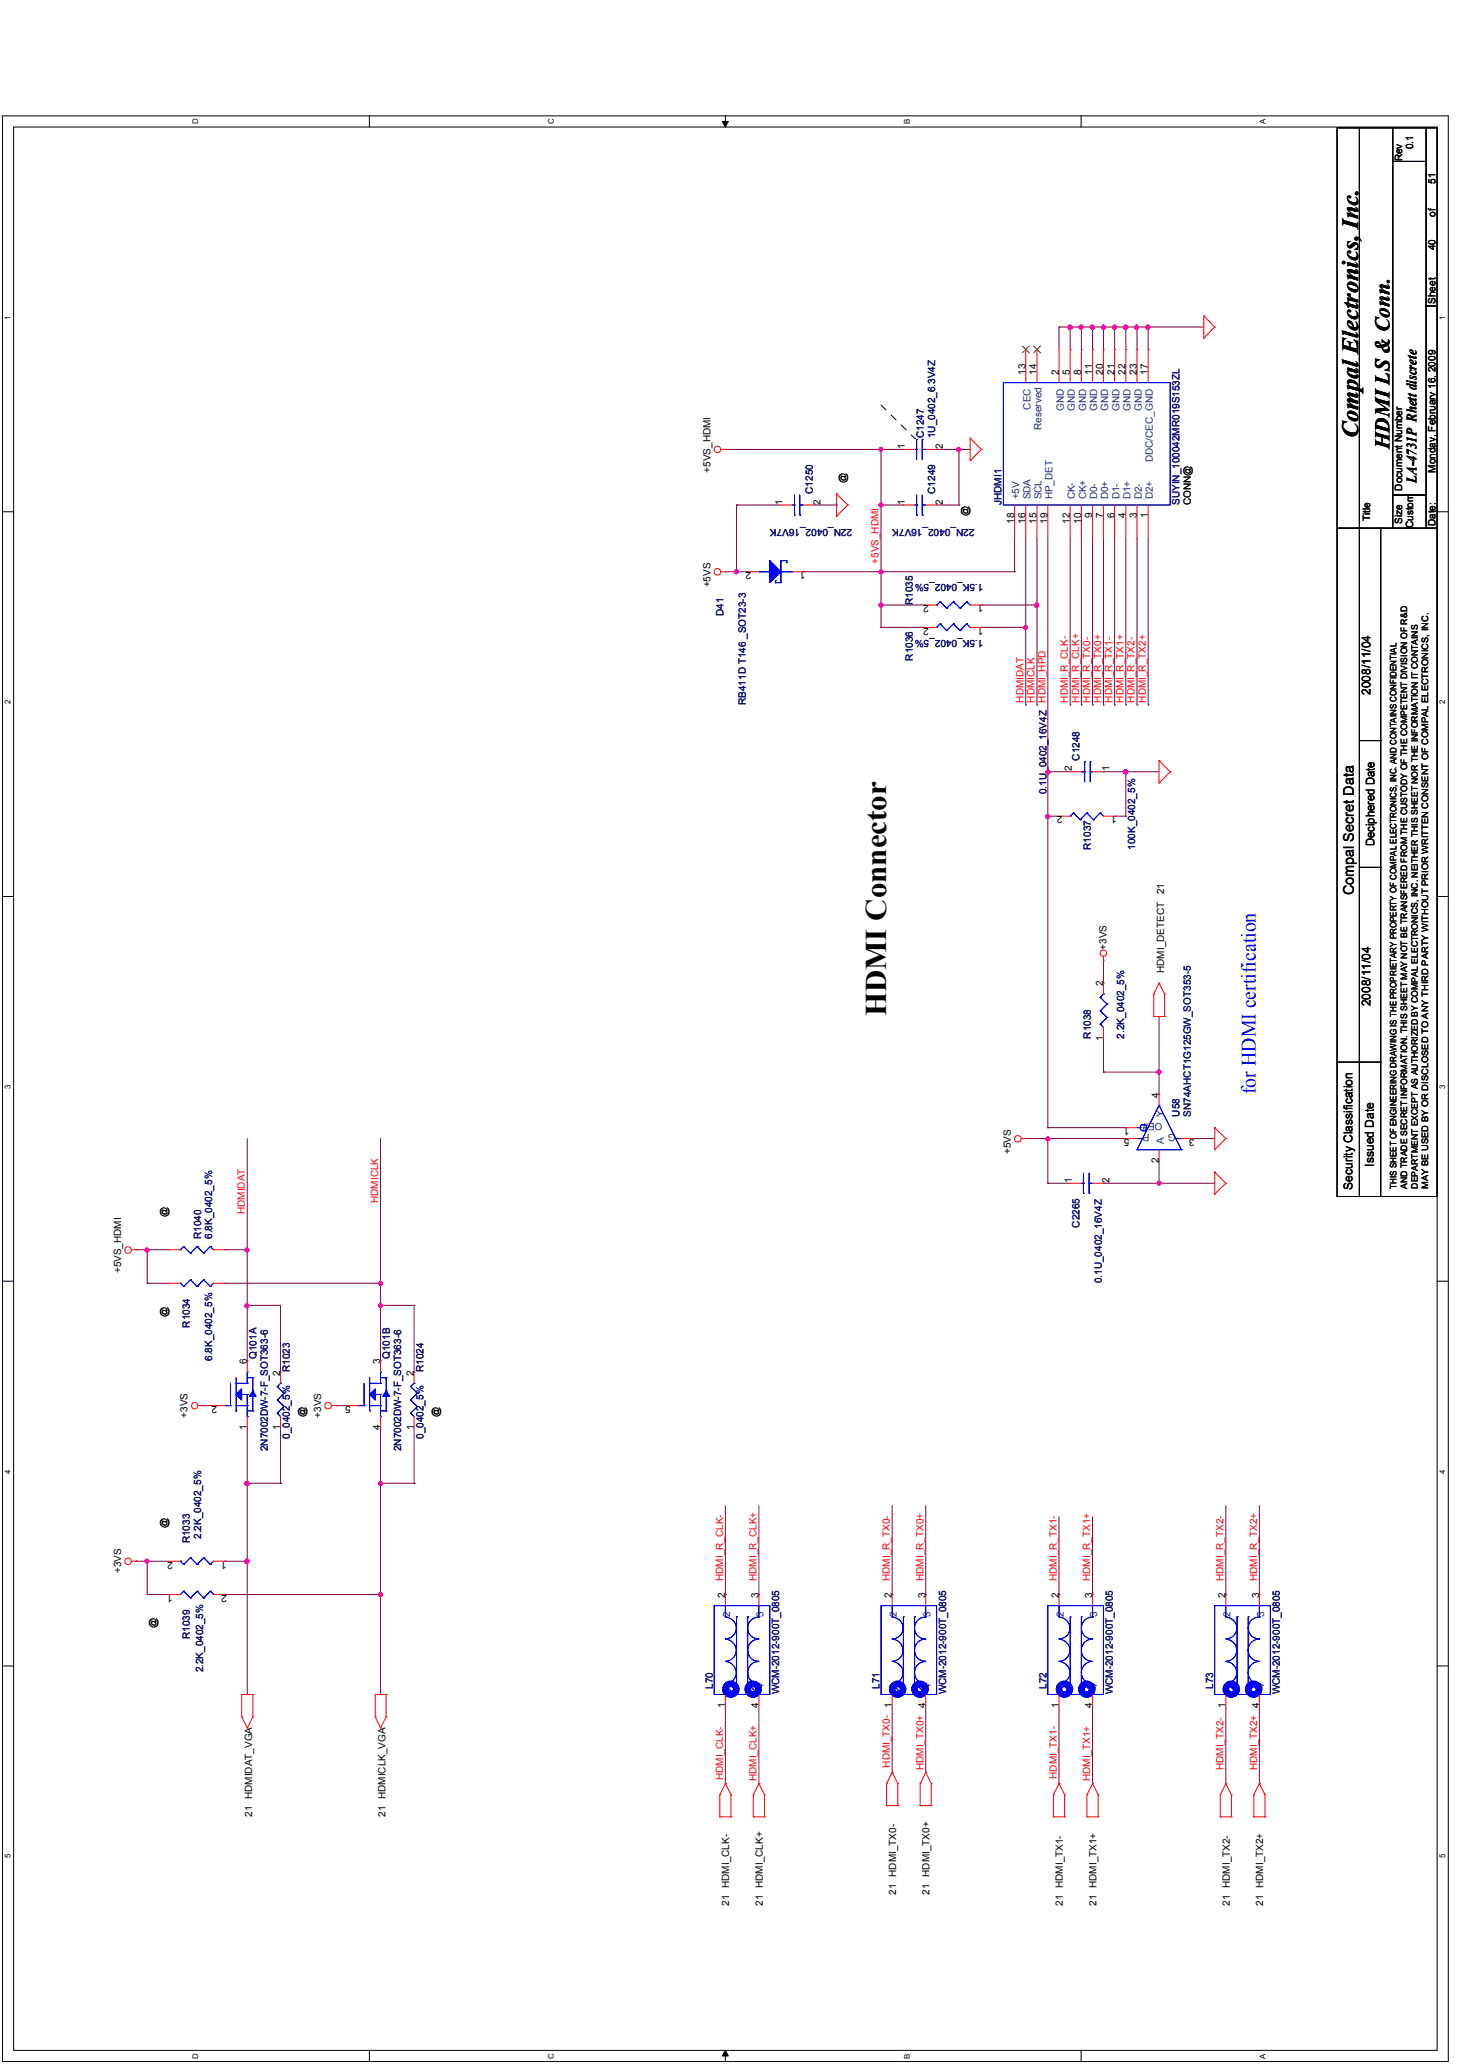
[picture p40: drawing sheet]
<svg xmlns="http://www.w3.org/2000/svg" width="210mm" height="297mm" viewBox="0 0 210 297" stroke-linecap="round" stroke-linejoin="round" font-family="sans-serif">
<defs><g id="words">
<text font-size="4.3" x="127.5" y="146.3" transform="rotate(-90 127.5 146.3)">HDMI Connector</text>
<text font-size="3.3" x="195.4" y="63.1" transform="rotate(-90 195.4 63.1)">Compal Electronics, Inc.</text>
<text font-size="3" x="199.9" y="64.7" transform="rotate(-90 199.9 64.7)">HDMI LS &amp; Conn.</text>
<text font-size="3" fill="#00f" x="180.7" y="157.5" transform="rotate(-90 180.7 157.5)">for HDMI certification</text>
<g font-size="2.1">
<text x="203.8" y="69.5" transform="rotate(-90 203.8 69.5)">LA-4731P Rhett discrete</text>
<text x="194.8" y="128.8" transform="rotate(-90 194.8 128.8)">Compal Secret Data</text>
</g>
<g font-size="1.7">
<text x="197.2" y="100" transform="rotate(-90 197.2 100)">2008/11/04</text>
<text x="197.7" y="121.8" transform="rotate(-90 197.7 121.8)">Deciphered Date</text>
<text x="197.2" y="144.8" transform="rotate(-90 197.2 144.8)">2008/11/04</text>
<text x="197.7" y="167.9" transform="rotate(-90 197.7 167.9)">Issued Date</text>
<text x="194.6" y="171.2" transform="rotate(-90 194.6 171.2)">Security Classification</text>
</g>
<g font-size="1.4">
<text x="201.7" y="23.2" transform="rotate(-90 201.7 23.2)">Rev</text>
<text x="203.3" y="21.5" transform="rotate(-90 203.3 21.5)">0.1</text>
<text x="206.5" y="26.4" transform="rotate(-90 206.5 26.4)">51</text>
<text x="206.5" y="31.2" transform="rotate(-90 206.5 31.2)">of</text>
<text x="206.5" y="36" transform="rotate(-90 206.5 36)">40</text>
<text x="206.5" y="43.7" transform="rotate(-90 206.5 43.7)">Sheet</text>
<text x="147.5" y="54" transform="rotate(-90 147.5 54)">13</text>
<text x="149.1" y="54" transform="rotate(-90 149.1 54)">14</text>
<text x="152.3" y="54" transform="rotate(-90 152.3 54)">2</text>
<text x="153.9" y="54" transform="rotate(-90 153.9 54)">5</text>
<text x="155.5" y="54" transform="rotate(-90 155.5 54)">8</text>
<text x="157.1" y="54" transform="rotate(-90 157.1 54)">11</text>
<text x="158.7" y="54" transform="rotate(-90 158.7 54)">20</text>
<text x="160.3" y="54" transform="rotate(-90 160.3 54)">21</text>
<text x="161.9" y="54" transform="rotate(-90 161.9 54)">22</text>
<text x="163.5" y="54" transform="rotate(-90 163.5 54)">23</text>
<text x="165.1" y="54" transform="rotate(-90 165.1 54)">17</text>
<text x="130.2" y="64.6" transform="rotate(-90 130.2 64.6)">1</text>
<text x="135.6" y="64.6" transform="rotate(-90 135.6 64.6)">2</text>
<text x="102.2" y="68" transform="rotate(-90 102.2 68)">+5VS_HDMI</text>
<text x="121.7" y="69.5" transform="rotate(-90 121.7 69.5)">@</text>
<text x="201.7" y="70.6" transform="rotate(-90 201.7 70.6)">Document Number</text>
<text x="206.5" y="68" transform="rotate(-90 206.5 68)">Monday, February 16, 2009</text>
<text x="112.6" y="72.6" transform="rotate(-90 112.6 72.6)">1</text>
<text x="118" y="72.6" transform="rotate(-90 118 72.6)">2</text>
<text x="130.2" y="72.6" transform="rotate(-90 130.2 72.6)">1</text>
<text x="135.6" y="72.6" transform="rotate(-90 135.6 72.6)">2</text>
<text x="139.3" y="74.3" transform="rotate(-90 139.3 74.3)">@</text>
<text x="145.9" y="75.4" transform="rotate(-90 145.9 75.4)">18</text>
<text x="147.5" y="75.4" transform="rotate(-90 147.5 75.4)">16</text>
<text x="149.1" y="75.4" transform="rotate(-90 149.1 75.4)">15</text>
<text x="150.7" y="75.4" transform="rotate(-90 150.7 75.4)">19</text>
<text x="153.9" y="75.4" transform="rotate(-90 153.9 75.4)">12</text>
<text x="155.5" y="75.4" transform="rotate(-90 155.5 75.4)">10</text>
<text x="157.1" y="74.6" transform="rotate(-90 157.1 74.6)">9</text>
<text x="158.7" y="74.6" transform="rotate(-90 158.7 74.6)">7</text>
<text x="160.3" y="74.6" transform="rotate(-90 160.3 74.6)">6</text>
<text x="161.9" y="74.6" transform="rotate(-90 161.9 74.6)">4</text>
<text x="163.5" y="74.6" transform="rotate(-90 163.5 74.6)">3</text>
<text x="165.1" y="74.6" transform="rotate(-90 165.1 74.6)">1</text>
<text x="171.3" y="72.7" transform="rotate(-90 171.3 72.7)">CONN@</text>
<text x="197.1" y="75" transform="rotate(-90 197.1 75)">Title</text>
<text x="201.7" y="75.4" transform="rotate(-90 201.7 75.4)">Size</text>
<text x="203.3" y="76" transform="rotate(-90 203.3 76)">Custom</text>
<text x="206.5" y="75.7" transform="rotate(-90 206.5 75.7)">Date:</text>
<text x="108.1" y="82.3" transform="rotate(-180 108.1 82.3)">2</text>
<text x="115.9" y="82.3" transform="rotate(-180 115.9 82.3)">1</text>
<text x="102.2" y="84.5" transform="rotate(-90 102.2 84.5)">+5VS</text>
<text x="133.6" y="87.1" transform="rotate(-180 133.6 87.1)">2</text>
<text x="141.5" y="87.1" transform="rotate(-180 141.5 87.1)">1</text>
<text x="133.6" y="90.3" transform="rotate(-180 133.6 90.3)">2</text>
<text x="141.5" y="90.3" transform="rotate(-180 141.5 90.3)">1</text>
<text x="154.2" y="111" transform="rotate(-90 154.2 111)">2</text>
<text x="159.6" y="111" transform="rotate(-90 159.6 111)">1</text>
<text x="152.9" y="117.5" transform="rotate(-180 152.9 117.5)">2</text>
<text x="160.7" y="117.5" transform="rotate(-180 160.7 117.5)">1</text>
<text x="167.5" y="128.7" transform="rotate(-90 167.5 128.7)">21</text>
<text x="159.2" y="136.7" transform="rotate(-90 159.2 136.7)">+3VS</text>
<text x="158.7" y="142" transform="rotate(-90 158.7 142)">2</text>
<text x="167.5" y="140" transform="rotate(-90 167.5 140)">HDMI_DETECT</text>
<text x="158.7" y="149.8" transform="rotate(-90 158.7 149.8)">1</text>
<text x="166.7" y="158" transform="rotate(-90 166.7 158)">4</text>
<text x="145.4" y="166.1" transform="rotate(-90 145.4 166.1)">+5VS</text>
<text x="162.5" y="162.3" transform="rotate(-180 162.5 162.3)">1</text>
<text x="162.5" y="163.9" transform="rotate(-180 162.5 163.9)">5</text>
<text x="166.7" y="167.4" transform="rotate(-90 166.7 167.4)">2</text>
<text x="171.9" y="163.9" transform="rotate(-180 171.9 163.9)">3</text>
<text x="154.2" y="170.2" transform="rotate(-90 154.2 170.2)">1</text>
<text x="159.6" y="170.2" transform="rotate(-90 159.6 170.2)">2</text>
<text x="24.1" y="175.1" transform="rotate(-90 24.1 175.1)">@</text>
<text x="17.4" y="183.2" transform="rotate(-90 17.4 183.2)">+5VS_HDMI</text>
<text x="24.1" y="189.5" transform="rotate(-90 24.1 189.5)">@</text>
<text x="35.5" y="196.4" transform="rotate(-90 35.5 196.4)">6</text>
<text x="40.3" y="198" transform="rotate(-90 40.3 198)">2</text>
<text x="54.7" y="196.4" transform="rotate(-90 54.7 196.4)">3</text>
<text x="59.5" y="198" transform="rotate(-90 59.5 198)">2</text>
<text x="31.3" y="202.3" transform="rotate(-180 31.3 202.3)">2</text>
<text x="44" y="203.9" transform="rotate(-90 44 203.9)">@</text>
<text x="50.5" y="202.3" transform="rotate(-180 50.5 202.3)">5</text>
<text x="63.2" y="203.9" transform="rotate(-90 63.2 203.9)">@</text>
<text x="27" y="204" transform="rotate(-90 27 204)">+3VS</text>
<text x="35.5" y="205.8" transform="rotate(-90 35.5 205.8)">1</text>
<text x="40.3" y="205.8" transform="rotate(-90 40.3 205.8)">1</text>
<text x="46.2" y="204" transform="rotate(-90 46.2 204)">+3VS</text>
<text x="54.7" y="205.8" transform="rotate(-90 54.7 205.8)">4</text>
<text x="59.5" y="205.8" transform="rotate(-90 59.5 205.8)">1</text>
<text x="24.1" y="219.9" transform="rotate(-90 24.1 219.9)">@</text>
<text x="17.4" y="226.4" transform="rotate(-90 17.4 226.4)">+3VS</text>
<text x="24.9" y="224.7" transform="rotate(-180 24.9 224.7)">2</text>
<text x="32.7" y="224.7" transform="rotate(-180 32.7 224.7)">1</text>
<text x="24.9" y="229.5" transform="rotate(-180 24.9 229.5)">1</text>
<text x="32.7" y="229.5" transform="rotate(-180 32.7 229.5)">2</text>
<text x="104.3" y="230" transform="rotate(-90 104.3 230)">2</text>
<text x="109.1" y="230" transform="rotate(-90 109.1 230)">3</text>
<text x="128.3" y="230" transform="rotate(-90 128.3 230)">2</text>
<text x="133.1" y="230" transform="rotate(-90 133.1 230)">3</text>
<text x="152.3" y="230" transform="rotate(-90 152.3 230)">2</text>
<text x="157.1" y="230" transform="rotate(-90 157.1 230)">3</text>
<text x="176.3" y="230" transform="rotate(-90 176.3 230)">2</text>
<text x="181.1" y="230" transform="rotate(-90 181.1 230)">3</text>
<text x="22.5" y="234.3" transform="rotate(-90 22.5 234.3)">@</text>
<text x="104.3" y="245.8" transform="rotate(-90 104.3 245.8)">1</text>
<text x="109.1" y="245.8" transform="rotate(-90 109.1 245.8)">4</text>
<text x="128.3" y="245.8" transform="rotate(-90 128.3 245.8)">1</text>
<text x="133.1" y="245.8" transform="rotate(-90 133.1 245.8)">4</text>
<text x="152.3" y="245.8" transform="rotate(-90 152.3 245.8)">1</text>
<text x="157.1" y="245.8" transform="rotate(-90 157.1 245.8)">4</text>
<text x="176.3" y="245.8" transform="rotate(-90 176.3 245.8)">1</text>
<text x="181.1" y="245.8" transform="rotate(-90 181.1 245.8)">4</text>
<text x="36.3" y="261.5" transform="rotate(-90 36.3 261.5)">21 HDMIDAT_VGA</text>
<text x="55.5" y="261.5" transform="rotate(-90 55.5 261.5)">21 HDMICLK_VGA</text>
<text x="104.9" y="274.3" transform="rotate(-90 104.9 274.3)">21 HDMI_CLK-</text>
<text x="109.7" y="274.3" transform="rotate(-90 109.7 274.3)">21 HDMI_CLK+</text>
<text x="128.9" y="272.7" transform="rotate(-90 128.9 272.7)">21 HDMI_TX0-</text>
<text x="133.7" y="272.7" transform="rotate(-90 133.7 272.7)">21 HDMI_TX0+</text>
<text x="152.9" y="274.3" transform="rotate(-90 152.9 274.3)">21 HDMI_TX1-</text>
<text x="157.7" y="274.3" transform="rotate(-90 157.7 274.3)">21 HDMI_TX1+</text>
<text x="176.9" y="274.3" transform="rotate(-90 176.9 274.3)">21 HDMI_TX2-</text>
<text x="181.7" y="274.3" transform="rotate(-90 181.7 274.3)">21 HDMI_TX2+</text>
</g>
<g font-size="1.4" fill="#004080">
<text x="148.3" y="59" transform="rotate(-90 148.3 59)">CEC</text>
<text x="153" y="59.1" transform="rotate(-90 153 59.1)">GND</text>
<text x="154.6" y="59.1" transform="rotate(-90 154.6 59.1)">GND</text>
<text x="156.3" y="59.1" transform="rotate(-90 156.3 59.1)">GND</text>
<text x="157.9" y="59.1" transform="rotate(-90 157.9 59.1)">GND</text>
<text x="159.4" y="59.1" transform="rotate(-90 159.4 59.1)">GND</text>
<text x="161" y="59.1" transform="rotate(-90 161 59.1)">GND</text>
<text x="162.6" y="59.1" transform="rotate(-90 162.6 59.1)">GND</text>
<text x="164.3" y="59.1" transform="rotate(-90 164.3 59.1)">GND</text>
<text x="149.9" y="61.9" transform="rotate(-90 149.9 61.9)">Reserved</text>
<text x="146.6" y="71.9" transform="rotate(-90 146.6 71.9)">+5V</text>
<text x="148.3" y="71.9" transform="rotate(-90 148.3 71.9)">SDA</text>
<text x="149.9" y="71.9" transform="rotate(-90 149.9 71.9)">SCL</text>
<text x="151.4" y="71.9" transform="rotate(-90 151.4 71.9)">HP_DET</text>
<text x="154.6" y="71.9" transform="rotate(-90 154.6 71.9)">CK-</text>
<text x="156.3" y="71.9" transform="rotate(-90 156.3 71.9)">CK+</text>
<text x="157.9" y="71.9" transform="rotate(-90 157.9 71.9)">D0-</text>
<text x="159.4" y="71.9" transform="rotate(-90 159.4 71.9)">D0+</text>
<text x="161" y="71.9" transform="rotate(-90 161 71.9)">D1-</text>
<text x="162.6" y="71.9" transform="rotate(-90 162.6 71.9)">D1+</text>
<text x="164.3" y="71.9" transform="rotate(-90 164.3 71.9)">D2-</text>
<text x="165.9" y="71.9" transform="rotate(-90 165.9 71.9)">D2+</text>
<text x="165.9" y="66.5" transform="rotate(-90 165.9 66.5)">DDC/CEC_GND</text>
<text x="167.3" y="161.6" transform="rotate(-180 167.3 161.6)">OE#</text>
<text x="167.4" y="160.8" transform="rotate(-90 167.4 160.8)">Y</text>
<text x="165.4" y="163.2" transform="rotate(-180 165.4 163.2)">P</text>
<text x="167.4" y="164.7" transform="rotate(-90 167.4 164.7)">A</text>
<text x="169.2" y="163.2" transform="rotate(-180 169.2 163.2)">G</text>
<text x="105" y="232.7" transform="rotate(-90 105 232.7)">2</text>
<text x="109.9" y="232.7" transform="rotate(-90 109.9 232.7)">3</text>
<text x="129" y="232.7" transform="rotate(-90 129 232.7)">2</text>
<text x="133.9" y="232.7" transform="rotate(-90 133.9 232.7)">3</text>
<text x="153" y="232.7" transform="rotate(-90 153 232.7)">2</text>
<text x="157.9" y="232.7" transform="rotate(-90 157.9 232.7)">3</text>
<text x="177" y="232.7" transform="rotate(-90 177 232.7)">2</text>
<text x="181.9" y="232.7" transform="rotate(-90 181.9 232.7)">3</text>
<text x="105" y="243.1" transform="rotate(-90 105 243.1)">1</text>
<text x="109.9" y="243.1" transform="rotate(-90 109.9 243.1)">4</text>
<text x="129" y="243.1" transform="rotate(-90 129 243.1)">1</text>
<text x="133.9" y="243.1" transform="rotate(-90 133.9 243.1)">4</text>
<text x="153" y="243.1" transform="rotate(-90 153 243.1)">1</text>
<text x="157.9" y="243.1" transform="rotate(-90 157.9 243.1)">4</text>
<text x="177" y="243.1" transform="rotate(-90 177 243.1)">1</text>
<text x="181.9" y="243.1" transform="rotate(-90 181.9 243.1)">4</text>
</g>
<g font-size="1.4" fill="#000080">
<text x="132.9" y="63.1" transform="rotate(-90 132.9 63.1)">C1247</text>
<text x="134.5" y="63.1" transform="rotate(-90 134.5 63.1)">1U_0402_6.3V4Z</text>
<text x="116.9" y="71.1" transform="rotate(-90 116.9 71.1)">C1250</text>
<text x="134.5" y="71.1" transform="rotate(-90 134.5 71.1)">C1249</text>
<text x="122.6" y="76.1" transform="rotate(-180 122.6 76.1)">22N_0402_16V7K</text>
<text x="140.2" y="76.1" transform="rotate(-180 140.2 76.1)">22N_0402_16V7K</text>
<text x="144.1" y="72.7" transform="rotate(-90 144.1 72.7)">JHDMI1</text>
<text x="169.7" y="72.7" transform="rotate(-90 169.7 72.7)">SUYIN_100042MR019S153ZL</text>
<text x="104.1" y="88.7" transform="rotate(-90 104.1 88.7)">D41</text>
<text x="131.3" y="87.1" transform="rotate(-90 131.3 87.1)">R1035</text>
<text x="141.5" y="84.1" transform="rotate(-180 141.5 84.1)">1.5K_0402_5%</text>
<text x="131.3" y="95.1" transform="rotate(-90 131.3 95.1)">R1036</text>
<text x="141.5" y="92.1" transform="rotate(-180 141.5 92.1)">1.5K_0402_5%</text>
<text x="107.3" y="101.5" transform="rotate(-90 107.3 101.5)">RB411D T146 _SOT23-3</text>
<text x="155.3" y="109.5" transform="rotate(-90 155.3 109.5)">C1248</text>
<text x="150.5" y="114.3" transform="rotate(-90 150.5 114.3)">0.1U_0402_16V4Z</text>
<text x="156.9" y="122.3" transform="rotate(-90 156.9 122.3)">R1037</text>
<text x="163.3" y="122.3" transform="rotate(-90 163.3 122.3)">100K_0402_5%</text>
<text x="156.9" y="149.5" transform="rotate(-90 156.9 149.5)">R1038</text>
<text x="161.7" y="149.5" transform="rotate(-90 161.7 149.5)">2.2K_0402_5%</text>
<text x="169.7" y="160.7" transform="rotate(-90 169.7 160.7)">U58</text>
<text x="171.3" y="160.7" transform="rotate(-90 171.3 160.7)">SN74AHCT1G125GW_SOT353-5</text>
<text x="28.9" y="178.3" transform="rotate(-90 28.9 178.3)">R1040</text>
<text x="30.5" y="178.3" transform="rotate(-90 30.5 178.3)">6.8K_0402_5%</text>
<text x="155.3" y="176.7" transform="rotate(-90 155.3 176.7)">C2265</text>
<text x="158.5" y="184.7" transform="rotate(-90 158.5 184.7)">0.1U_0402_16V4Z</text>
<text x="27.3" y="191.1" transform="rotate(-90 27.3 191.1)">R1034</text>
<text x="30.5" y="195.9" transform="rotate(-90 30.5 195.9)">6.8K_0402_5%</text>
<text x="36.9" y="195.6" transform="rotate(-90 36.9 195.6)">Q101A</text>
<text x="41.7" y="197.5" transform="rotate(-90 41.7 197.5)">R1023</text>
<text x="56.1" y="195.6" transform="rotate(-90 56.1 195.6)">Q101B</text>
<text x="60.9" y="197.5" transform="rotate(-90 60.9 197.5)">R1024</text>
<text x="38.5" y="208.9" transform="rotate(-90 38.5 208.9)">2N7002DW-7-F_SOT363-6</text>
<text x="41.7" y="207.1" transform="rotate(-90 41.7 207.1)">0_0402_5%</text>
<text x="57.7" y="208.9" transform="rotate(-90 57.7 208.9)">2N7002DW-7-F_SOT363-6</text>
<text x="60.9" y="207.1" transform="rotate(-90 60.9 207.1)">0_0402_5%</text>
<text x="28.9" y="221.5" transform="rotate(-90 28.9 221.5)">2.2K_0402_5%</text>
<text x="27.3" y="222.1" transform="rotate(-90 27.3 222.1)">R1033</text>
<text x="27.3" y="235.9" transform="rotate(-90 27.3 235.9)">R1039</text>
<text x="29.2" y="240.7" transform="rotate(-90 29.2 240.7)">2.2K_0402_5%</text>
<text x="102.5" y="243.1" transform="rotate(-90 102.5 243.1)">L70</text>
<text x="112.1" y="243.9" transform="rotate(-90 112.1 243.9)">WCM-2012-900T_0805</text>
<text x="126.5" y="243.1" transform="rotate(-90 126.5 243.1)">L71</text>
<text x="136.1" y="243.9" transform="rotate(-90 136.1 243.9)">WCM-2012-900T_0805</text>
<text x="150.5" y="243.1" transform="rotate(-90 150.5 243.1)">L72</text>
<text x="160.1" y="243.9" transform="rotate(-90 160.1 243.9)">WCM-2012-900T_0805</text>
<text x="174.5" y="243.1" transform="rotate(-90 174.5 243.1)">L73</text>
<text x="184.1" y="243.9" transform="rotate(-90 184.1 243.9)">WCM-2012-900T_0805</text>
</g>
<g font-size="1.4" fill="#f00">
<text x="126.4" y="81.1" transform="rotate(-90 126.4 81.1)">+5VS_HDMI</text>
<text x="147.2" y="101.1" transform="rotate(-90 147.2 101.1)">HDMIDAT</text>
<text x="148.8" y="101.1" transform="rotate(-90 148.8 101.1)">HDMICLK</text>
<text x="150.4" y="101.1" transform="rotate(-90 150.4 101.1)">HDMI_HPD</text>
<text x="153.6" y="101.1" transform="rotate(-90 153.6 101.1)">HDMI_R_CLK-</text>
<text x="155.2" y="101.1" transform="rotate(-90 155.2 101.1)">HDMI_R_CLK+</text>
<text x="156.8" y="101.1" transform="rotate(-90 156.8 101.1)">HDMI_R_TX0-</text>
<text x="158.4" y="101.1" transform="rotate(-90 158.4 101.1)">HDMI_R_TX0+</text>
<text x="160" y="101.1" transform="rotate(-90 160 101.1)">HDMI_R_TX1-</text>
<text x="161.6" y="101.1" transform="rotate(-90 161.6 101.1)">HDMI_R_TX1+</text>
<text x="163.2" y="101.1" transform="rotate(-90 163.2 101.1)">HDMI_R_TX2-</text>
<text x="164.8" y="101.1" transform="rotate(-90 164.8 101.1)">HDMI_R_TX2+</text>
<text x="54.4" y="173.1" transform="rotate(-90 54.4 173.1)">HDMICLK</text>
<text x="35.2" y="174.7" transform="rotate(-90 35.2 174.7)">HDMIDAT</text>
<text x="104" y="227.5" transform="rotate(-90 104 227.5)">HDMI_R_CLK-</text>
<text x="108.8" y="227.5" transform="rotate(-90 108.8 227.5)">HDMI_R_CLK+</text>
<text x="128" y="227.5" transform="rotate(-90 128 227.5)">HDMI_R_TX0-</text>
<text x="132.8" y="227.5" transform="rotate(-90 132.8 227.5)">HDMI_R_TX0+</text>
<text x="152" y="227.5" transform="rotate(-90 152 227.5)">HDMI_R_TX1-</text>
<text x="156.8" y="227.5" transform="rotate(-90 156.8 227.5)">HDMI_R_TX1+</text>
<text x="176" y="227.5" transform="rotate(-90 176 227.5)">HDMI_R_TX2-</text>
<text x="180.8" y="227.5" transform="rotate(-90 180.8 227.5)">HDMI_R_TX2+</text>
<text x="104" y="256.2" transform="rotate(-90 104 256.2)">HDMI_CLK-</text>
<text x="108.8" y="256.3" transform="rotate(-90 108.8 256.3)">HDMI_CLK+</text>
<text x="128" y="254.4" transform="rotate(-90 128 254.4)">HDMI_TX0-</text>
<text x="132.8" y="254.7" transform="rotate(-90 132.8 254.7)">HDMI_TX0+</text>
<text x="152" y="256" transform="rotate(-90 152 256)">HDMI_TX1-</text>
<text x="156.8" y="256.3" transform="rotate(-90 156.8 256.3)">HDMI_TX1+</text>
<text x="176" y="254.7" transform="rotate(-90 176 254.7)">HDMI_TX2-</text>
<text x="180.8" y="254.7" transform="rotate(-90 180.8 254.7)">HDMI_TX2+</text>
</g>
<g font-size="1.3">
<text x="200.9" y="171.1" transform="rotate(-90 200.9 171.1)">THIS SHEET OF ENGINEERING DRAWING IS THE PROPRIETARY PROPERTY OF COMPAL ELECTRONICS, INC. AND CONTAINS CONFIDENTIAL</text>
<text x="202.4" y="171.1" transform="rotate(-90 202.4 171.1)">AND TRADE SECRET INFORMATION. THIS SHEET MAY NOT BE TRANSFERED FROM THE CUSTODY OF THE COMPETENT DIVISION OF R&amp;D</text>
<text x="204" y="171.1" transform="rotate(-90 204 171.1)">DEPARTMENT EXCEPT AS AUTHORIZED BY COMPAL ELECTRONICS, INC. NEITHER THIS SHEET NOR THE INFORMATION IT CONTAINS</text>
<text x="205.5" y="171.1" transform="rotate(-90 205.5 171.1)">MAY BE USED BY OR DISCLOSED TO ANY THIRD PARTY WITHOUT PRIOR WRITTEN CONSENT OF COMPAL ELECTRONICS, INC.</text>
</g>
<g font-size="1.1">
<text x="28.5" y="17.9" transform="rotate(-90 28.5 17.9)">D</text>
<text x="79.7" y="17.9" transform="rotate(-90 79.7 17.9)">C</text>
<text x="130.9" y="17.9" transform="rotate(-90 130.9 17.9)">B</text>
<text x="182.1" y="17.9" transform="rotate(-90 182.1 17.9)">A</text>
<text x="1.5" y="46" transform="rotate(-90 1.5 46)">1</text>
<text x="207.9" y="46" transform="rotate(-90 207.9 46)">1</text>
<text x="1.5" y="101.4" transform="rotate(-90 1.5 101.4)">2</text>
<text x="207.9" y="101.4" transform="rotate(-90 207.9 101.4)">2</text>
<text x="1.5" y="156.7" transform="rotate(-90 1.5 156.7)">3</text>
<text x="207.9" y="156.7" transform="rotate(-90 207.9 156.7)">3</text>
<text x="1.5" y="212.1" transform="rotate(-90 1.5 212.1)">4</text>
<text x="207.9" y="212.1" transform="rotate(-90 207.9 212.1)">4</text>
<text x="1.5" y="267.4" transform="rotate(-90 1.5 267.4)">5</text>
<text x="207.9" y="267.4" transform="rotate(-90 207.9 267.4)">5</text>
<text x="28.5" y="296.3" transform="rotate(-90 28.5 296.3)">D</text>
<text x="79.7" y="296.3" transform="rotate(-90 79.7 296.3)">C</text>
<text x="130.9" y="296.3" transform="rotate(-90 130.9 296.3)">B</text>
<text x="182.1" y="296.3" transform="rotate(-90 182.1 296.3)">A</text>
</g>
</g></defs>
<path d="M.4 16.7h208v280h-208zM2 18.3h204.8v276.8h-204.8z" fill="none" stroke="#000" stroke-width=".14"/>
<g fill="#fff">
<path d="M.5 266.8h1.2v.6h-1.2z"/>
<path d="M206.9 266.8h1.2v.6h-1.2z"/>
</g>
<path d="M.4 239.8h1.6M206.8 239.8h1.6" fill="none" stroke="#000" stroke-width=".14"/>
<g fill="#fff">
<path d="M.5 211.5h1.2v.6h-1.2z"/>
<path d="M206.9 211.5h1.2v.6h-1.2z"/>
</g>
<path d="M.4 184.4h1.6M206.8 184.4h1.6" fill="none" stroke="#000" stroke-width=".14"/>
<g fill="#fff">
<path d="M.5 156.2h1.2v.5h-1.2z"/>
<path d="M206.9 156.2h1.2v.5h-1.2z"/>
</g>
<path d="M.4 129h1.6M206.8 129h1.6" fill="none" stroke="#000" stroke-width=".14"/>
<g fill="#fff">
<path d="M.5 100.8h1.2v.6h-1.2z"/>
<path d="M206.9 100.8h1.2v.6h-1.2z"/>
</g>
<path d="M.4 73.7h1.6M206.8 73.7h1.6" fill="none" stroke="#000" stroke-width=".14"/>
<g fill="#fff">
<path d="M.5 45.4h1.2v.6h-1.2z"/>
<path d="M206.9 45.4h1.2v.6h-1.2z"/>
<path d="M27.5 295.5h1.2v.8h-1.2z"/>
<path d="M27.5 17.1h1.2v.8h-1.2z"/>
<path d="M78.7 295.5h1.2v.8h-1.2z"/>
<path d="M78.7 17.1h1.2v.8h-1.2z"/>
</g>
<path d="M53.1 16.7v1.6M53.1 295.1v1.6" fill="none" stroke="#000" stroke-width=".14"/>
<g fill="#fff">
<path d="M129.9 295.5h1.2v.8h-1.2z"/>
<path d="M129.9 17.1h1.2v.8h-1.2z"/>
</g>
<path d="M103.9 17.5h.9l-.4 .8zM104.4 16.7v1.6M104.4 295.1l.4 .8h-.9zM104.4 295.1v1.6" fill="none" stroke="#000" stroke-width=".14"/>
<path d="M103.9 17.5h.9l-.4 .8zM104.4 295.1l.4 .8h-.9z" fill="#000"/>
<g fill="#fff">
<path d="M181.1 295.5h1.2v.8h-1.2z"/>
<path d="M181.1 17.1h1.2v.8h-1.2z"/>
</g>
<path d="M155.5 16.7v1.6M155.5 295.1v1.6" fill="none" stroke="#000" stroke-width=".14"/>
<path d="M35.6 213.5h.1M35.6 205.5v8M35.6 224.7v19.2M35.6 243.9h.1" fill="none" stroke="#800040" stroke-width=".14"/>
<circle cx="35.5" cy="213.5" r=".3" fill="#f0f"/>
<circle cx="35.5" cy="213.5" r=".3" fill="none" stroke="#f0f" stroke-width=".14"/>
<path d="M54.7 213.5v16M54.7 229.5h.1" fill="none" stroke="#800040" stroke-width=".14"/>
<circle cx="54.7" cy="213.5" r=".3" fill="#f0f"/>
<circle cx="54.7" cy="213.5" r=".3" fill="none" stroke="#f0f" stroke-width=".14"/>
<path d="M35.6 179.9h.1M35.6 163.9v16M54.7 163.9v20.8M32.4 184.7h.1M32.4 184.7h22.3M54.7 184.7h.1" fill="none" stroke="#800040" stroke-width=".14"/>
<circle cx="54.7" cy="184.7" r=".3" fill="#f0f"/>
<circle cx="54.7" cy="184.7" r=".3" fill="none" stroke="#f0f" stroke-width=".14"/>
<path d="M32.4 179.9h.1M32.4 179.9h3.2" fill="none" stroke="#800040" stroke-width=".14"/>
<circle cx="35.5" cy="179.9" r=".3" fill="#f0f"/>
<circle cx="35.5" cy="179.9" r=".3" fill="none" stroke="#f0f" stroke-width=".14"/>
<path d="M35.6 179.9v8M35.6 187.9h.1" fill="none" stroke="#800040" stroke-width=".14"/>
<circle cx="35.5" cy="187.9" r=".3" fill="#f0f"/>
<circle cx="35.5" cy="187.9" r=".3" fill="none" stroke="#f0f" stroke-width=".14"/>
<path d="M54.7 187.9h.1M54.7 184.7v3.2" fill="none" stroke="#800040" stroke-width=".14"/>
<circle cx="54.7" cy="187.9" r=".3" fill="#f0f"/>
<circle cx="54.7" cy="187.9" r=".3" fill="none" stroke="#f0f" stroke-width=".14"/>
<g fill="none" stroke="#800040" stroke-width=".14">
<path d="M19.6 179.9h.1M19.6 179.9h1.6M29.2 202.3h.1M29.2 202.3h1.5M54.7 213.5h.1M54.7 205.5v8M21.2 229.5h.1M21.2 224.7h.1M21.2 229.5h3.2M21.2 224.7h3.2M32.4 229.5h.1M32.4 229.5h22.3v14.4"/>
<path d="M54.7 243.9h.1"/>
</g>
<circle cx="54.7" cy="229.5" r=".3" fill="#f0f"/>
<circle cx="54.7" cy="229.5" r=".3" fill="none" stroke="#f0f" stroke-width=".14"/>
<path d="M32.4 224.7h.1M32.4 224.7h3.2" fill="none" stroke="#800040" stroke-width=".14"/>
<circle cx="35.5" cy="224.7" r=".3" fill="#f0f"/>
<circle cx="35.5" cy="224.7" r=".3" fill="none" stroke="#f0f" stroke-width=".14"/>
<path d="M48.4 202.3h.1M48.4 202.3h1.6M21.2 229.5h.1M21.2 224.7v4.8" fill="none" stroke="#800040" stroke-width=".14"/>
<circle cx="21.1" cy="224.7" r=".3" fill="#f0f"/>
<circle cx="21.1" cy="224.7" r=".3" fill="none" stroke="#f0f" stroke-width=".14"/>
<g fill="none" stroke="#800040" stroke-width=".14">
<path d="M35.6 187.9h.1M35.6 187.9h4.8v9.6M40.4 197.5h.1M54.7 195.9h.1M59.6 197.5h.1M59.6 187.9h.1M59.6 187.9v9.6M59.6 187.9h-4.9v8M35.6 213.5h4.8M40.4 213.5h.1M40.4 205.5v8M54.7 213.5h4.9"/>
<path d="M59.6 213.5h.1M59.6 205.5v8"/>
</g>
<circle cx="35.5" cy="213.5" r=".3" fill="#f0f"/>
<circle cx="35.5" cy="213.5" r=".3" fill="none" stroke="#f0f" stroke-width=".14"/>
<path d="M35.6 195.9h.1M35.6 187.9v8M35.6 213.5v11.2M35.6 224.7h.1" fill="none" stroke="#800040" stroke-width=".14"/>
<circle cx="35.5" cy="224.7" r=".3" fill="#f0f"/>
<circle cx="35.5" cy="224.7" r=".3" fill="none" stroke="#f0f" stroke-width=".14"/>
<g fill="none" stroke="#800040" stroke-width=".14">
<path d="M147.6 77.5v12.8M154 77.5v24M157.2 77.5v24M158.8 77.5v24M160.4 77.5v24M162 77.5v24M163.6 77.5v24M165.2 77.5v24M147.6 90.3h.1M154 101.5h.1M157.2 101.5h.1M158.8 101.5h.1"/>
<path d="M160.4 101.5h.1M162 101.5h.1M163.6 101.5h.1M165.2 101.5h.1M19.6 224.7h.1M19.6 224.7h1.6"/>
</g>
<circle cx="147.5" cy="90.3" r=".3" fill="#f0f"/>
<circle cx="147.5" cy="90.3" r=".3" fill="none" stroke="#f0f" stroke-width=".14"/>
<path d="M149.2 77.5v9.6M149.2 87.1h.1" fill="none" stroke="#800040" stroke-width=".14"/>
<circle cx="149.1" cy="87.1" r=".31" fill="#f0f"/>
<circle cx="149.1" cy="87.1" r=".31" fill="none" stroke="#f0f" stroke-width=".14"/>
<g fill="none" stroke="#800040" stroke-width=".14">
<path d="M160.4 50.3h.1M160.4 47.1h.1M160.4 47.1v3.2M160.4 47.1h1.6v3.2M162 50.3h.1M163.6 47.1h.1M163.6 47.1h1.6M146 77.5v4.8M155.6 77.5v24M126.7 90.3h.1M126.7 90.3h6.5M141.2 87.1h.1"/>
<path d="M141.2 90.3h.1M141.2 87.1h8v14.4M141.2 90.3h6.4v11.2M146 82.3h.1M147.6 101.5h.1M149.2 101.5h.1M155.6 101.5h.1"/>
</g>
<circle cx="163.5" cy="47.1" r=".31" fill="#f0f"/>
<circle cx="163.5" cy="47.1" r=".31" fill="none" stroke="#f0f" stroke-width=".14"/>
<path d="M165.2 50.3h.1M165.2 47.1h.1M165.2 47.1v3.2M165.2 47.1h8" fill="none" stroke="#800040" stroke-width=".14"/>
<circle cx="165.1" cy="47.1" r=".31" fill="#f0f"/>
<circle cx="165.1" cy="47.1" r=".31" fill="none" stroke="#f0f" stroke-width=".14"/>
<path d="M162 47.1h.1M162 47.1h1.6" fill="none" stroke="#800040" stroke-width=".14"/>
<circle cx="161.9" cy="47.1" r=".32" fill="#f0f"/>
<circle cx="161.9" cy="47.1" r=".32" fill="none" stroke="#f0f" stroke-width=".14"/>
<g fill="none" stroke="#800040" stroke-width=".14">
<path d="M152.4 47.1h.1M152.4 47.1v3.2M152.4 47.1h1.6M154 47.1h.1M158.8 50.3h.1M160.4 47.1h.1M160.4 47.1h-1.6v3.2M163.6 50.3h.1M163.6 47.1v3.2M138 64.7h.1M138 64.7h1.6M152.4 218.3v11.2"/>
<path d="M181.2 216.7v12.8M152.4 229.5h.1M181.2 229.5h.1M152.4 256.7h.1M152.4 245.5v11.2M176.4 256.7h.1M176.4 245.5v11.2"/>
</g>
<circle cx="160.4" cy="47.1" r=".31" fill="#f0f"/>
<circle cx="160.4" cy="47.1" r=".31" fill="none" stroke="#f0f" stroke-width=".14"/>
<path d="M157.2 50.3h.1M158.8 47.1h.1M158.8 47.1h-1.6v3.2" fill="none" stroke="#800040" stroke-width=".14"/>
<circle cx="158.7" cy="47.1" r=".31" fill="#f0f"/>
<circle cx="158.7" cy="47.1" r=".31" fill="none" stroke="#f0f" stroke-width=".14"/>
<path d="M155.6 50.3h.1M155.6 47.1v3.2" fill="none" stroke="#800040" stroke-width=".14"/>
<circle cx="155.5" cy="47.1" r=".31" fill="#f0f"/>
<circle cx="155.5" cy="47.1" r=".31" fill="none" stroke="#f0f" stroke-width=".14"/>
<path d="M155.6 47.1h1.6M157.2 47.1h.1" fill="none" stroke="#800040" stroke-width=".14"/>
<circle cx="157.1" cy="47.1" r=".31" fill="#f0f"/>
<circle cx="157.1" cy="47.1" r=".31" fill="none" stroke="#f0f" stroke-width=".14"/>
<path d="M154 50.3h.1M154 47.1v3.2" fill="none" stroke="#800040" stroke-width=".14"/>
<circle cx="153.9" cy="47.1" r=".32" fill="#f0f"/>
<circle cx="153.9" cy="47.1" r=".32" fill="none" stroke="#f0f" stroke-width=".14"/>
<g fill="none" stroke="#800040" stroke-width=".14">
<path d="M154 47.1h1.6M155.6 47.1h.1M115.6 82.3h.1M115.6 82.3h11.1M126.7 87.1h.1M126.7 87.1h6.5M104.4 216.7v12.8M109.2 216.7v12.8M128.4 216.7v12.8M133.2 216.7v12.8M157.2 218.3v11.2M176.4 216.7v12.8"/>
<path d="M104.4 229.5h.1M109.2 229.5h.1M128.4 229.5h.1M133.2 229.5h.1M157.2 229.5h.1M176.4 229.5h.1M104.4 256.7h.1M104.4 245.5v11.2M109.2 256.7h.1M109.2 245.5v11.2M128.4 255.1h.1M128.4 245.5v9.6"/>
<path d="M133.2 255.1h.1M133.2 245.5v9.6M157.2 256.7h.1M157.2 245.5v11.2M181.2 256.7h.1M181.2 245.5v11.2"/>
</g>
<circle cx="126.7" cy="87.1" r=".31" fill="#f0f"/>
<circle cx="126.7" cy="87.1" r=".31" fill="none" stroke="#f0f" stroke-width=".14"/>
<path d="M126.7 72.7h.1M126.7 64.7v8" fill="none" stroke="#800040" stroke-width=".14"/>
<circle cx="126.7" cy="72.7" r=".3" fill="#f0f"/>
<circle cx="126.7" cy="72.7" r=".3" fill="none" stroke="#f0f" stroke-width=".14"/>
<path d="M126.7 90.3h.1M126.7 87.1v3.2M21.2 179.9h.1M21.2 179.9v4.8M21.2 179.9h3.2M21.2 184.7h.1M21.2 184.7h3.2" fill="none" stroke="#800040" stroke-width=".14"/>
<circle cx="21.1" cy="179.9" r=".3" fill="#f0f"/>
<circle cx="21.1" cy="179.9" r=".3" fill="none" stroke="#f0f" stroke-width=".14"/>
<path d="M126.7 82.3h.1M126.7 82.3h19.3" fill="none" stroke="#800040" stroke-width=".14"/>
<circle cx="126.7" cy="82.3" r=".3" fill="#f0f"/>
<circle cx="126.7" cy="82.3" r=".3" fill="none" stroke="#f0f" stroke-width=".14"/>
<path d="M126.7 64.7h.1M126.7 64.7h3.3M126.7 87.1h.1M126.7 82.3v4.8" fill="none" stroke="#800040" stroke-width=".14"/>
<circle cx="126.7" cy="64.7" r=".3" fill="#f0f"/>
<circle cx="126.7" cy="64.7" r=".3" fill="none" stroke="#f0f" stroke-width=".14"/>
<path d="M104.4 64.7h.1M104.4 64.7h22.3M130 72.7h.1M130 72.7h-3.3v9.6M134.7 72.7h3.3M138 72.7h.1M138 64.7h.1M138 64.7v8M126.7 82.3h.1" fill="none" stroke="#800040" stroke-width=".14"/>
<circle cx="137.9" cy="64.7" r=".31" fill="#f0f"/>
<circle cx="137.9" cy="64.7" r=".31" fill="none" stroke="#f0f" stroke-width=".14"/>
<path d="M106 72.7h.1M106 72.7h6.4M106 72.7v9.6M117.2 72.7h3.2M120.4 72.7h.1M134.7 64.7h.1M134.7 64.7h3.3M104.4 82.3h1.6M106 82.3h.1" fill="none" stroke="#800040" stroke-width=".14"/>
<circle cx="105.9" cy="82.3" r=".31" fill="#f0f"/>
<circle cx="105.9" cy="82.3" r=".31" fill="none" stroke="#f0f" stroke-width=".14"/>
<path d="M106 82.3h1.6M107.6 82.3h.1M166.8 170.3h.1M166.8 167.1v3.2" fill="none" stroke="#800040" stroke-width=".14"/>
<circle cx="166.7" cy="170.3" r=".3" fill="#f0f"/>
<circle cx="166.7" cy="170.3" r=".3" fill="none" stroke="#f0f" stroke-width=".14"/>
<path d="M166.8 154.3h.1M166.8 146.3v8M150.8 163.9h.1M150.8 163.9h11.2M171.6 163.9h.1M171.6 163.9h3.2" fill="none" stroke="#800040" stroke-width=".14"/>
<circle cx="166.7" cy="154.3" r=".3" fill="#f0f"/>
<circle cx="166.7" cy="154.3" r=".3" fill="none" stroke="#f0f" stroke-width=".14"/>
<g fill="none" stroke="#800040" stroke-width=".14">
<path d="M150.8 77.5v33.6M150.8 117.5h.1M150.8 111.1h.1M150.8 117.5v44.8M150.8 117.5h1.6M150.8 111.1h3.2M160.4 117.5h.1M160.4 117.5h1.6M162 111.1h.1M162 111.1h4.8M150.8 162.3h.1M166.8 170.3h.1"/>
<path d="M166.8 170.3h8"/>
</g>
<circle cx="150.7" cy="111.1" r=".31" fill="#f0f"/>
<circle cx="150.7" cy="111.1" r=".31" fill="none" stroke="#f0f" stroke-width=".14"/>
<path d="M150.8 170.3h.1M150.8 163.9v6.4" fill="none" stroke="#800040" stroke-width=".14"/>
<circle cx="150.7" cy="163.9" r=".3" fill="#f0f"/>
<circle cx="150.7" cy="163.9" r=".3" fill="none" stroke="#f0f" stroke-width=".14"/>
<path d="M150.8 117.5h.1M150.8 111.1v6.4" fill="none" stroke="#800040" stroke-width=".14"/>
<circle cx="150.7" cy="117.5" r=".3" fill="#f0f"/>
<circle cx="150.7" cy="117.5" r=".3" fill="none" stroke="#f0f" stroke-width=".14"/>
<g fill="none" stroke="#800040" stroke-width=".14">
<path d="M162 117.5h.1M162 111.1v6.4M158.8 138.3v3.2M158.8 141.5h.1M158.8 154.3h.1M158.8 149.5v4.8M147.6 163.9h.1M147.6 163.9h3.2M150.8 170.3h.1M150.8 162.3h.1M150.8 170.3h3.2M150.8 162.3h11.2"/>
<path d="M158.8 170.3h.1M158.8 170.3h8"/>
</g>
<circle cx="161.9" cy="111.1" r=".32" fill="#f0f"/>
<circle cx="161.9" cy="111.1" r=".32" fill="none" stroke="#f0f" stroke-width=".14"/>
<path d="M158.8 111.1h.1M158.8 111.1h3.2M158.8 154.3h.1M158.8 154.3h8v3.2M166.8 157.5h.1" fill="none" stroke="#800040" stroke-width=".14"/>
<g fill="none" stroke="#f00" stroke-width=".14">
<path d="M147.6 50.3v4.8M149.2 50.3v4.8M152.4 50.3v4.8M154 50.3v4.8M155.6 50.3v4.8M157.2 50.3v4.8M158.8 50.3v4.8M160.4 50.3v4.8M162 50.3v4.8M163.6 50.3v4.8M165.2 50.3v4.8M173.2 45.5h.1"/>
<path d="M173.2 48.7h.1M173.2 45.5v3.2M173.2 45.5l1.6 1.6M174.8 47.1h.1M174.8 47.1l-1.6 1.6M103.7 64.7h.7M104.4 64.7h.1M112.4 72.7h1.6M115.6 72.7h1.6M120.4 71.1h.1M120.4 74.3h.1M120.4 71.1v3.2"/>
<path d="M120.4 71.1l1.6 1.6M122 72.7h.1M122 72.7l-1.6 1.6M139.6 63.1h.1M139.6 66.3h.1M139.6 63.1v3.2M139.6 63.1l1.6 1.6M141.2 64.7h.1M141.2 64.7l-1.6 1.6M146 72.7v4.8M147.6 72.7v4.8M149.2 72.7v4.8"/>
<path d="M150.8 72.7v4.8M154 72.7v4.8M155.6 72.7v4.8M157.2 72.7v4.8M158.8 72.7v4.8M160.4 72.7v4.8M162 72.7v4.8M163.6 72.7v4.8M165.2 72.7v4.8M103.7 82.3h.7M104.4 82.3h.1M166.8 112.7h.1"/>
<path d="M166.8 109.5h.1M166.8 109.5v3.2M166.8 109.5l1.6 1.6M168.4 111.1h.1M168.4 111.1l-1.6 1.6M158.8 138.3h.1M158.8 137.6v.7M166 143.1h.1M166 146.3h.1M166 143.1v3.2M166 146.3h1.6M166.8 141.5h.1"/>
<path d="M166.8 141.5l.8 1.6M166.8 141.5l-.8 1.6M166.8 157.5v1.6M167.6 143.1h.1M167.6 146.3h.1M167.6 143.1v3.2M18.9 179.9h.7M19.6 179.9h.1M146.9 163.9h.7M147.6 163.9h.1M162 163.9h1.6M162 162.3h1.6"/>
<path d="M166.8 165.5v1.6M170 163.9h1.6M174.8 162.3h.1M174.8 165.5h.1M174.8 168.7h.1M174.8 171.9h.1M174.8 162.3v3.2M174.8 168.7v3.2M174.8 162.3l1.6 1.6M174.8 168.7l1.6 1.6M176.4 163.9h.1M176.4 170.3h.1"/>
<path d="M176.4 163.9l-1.6 1.6M176.4 170.3l-1.6 1.6M28.5 202.3h.7M29.2 202.3h.1M47.7 202.3h.7M48.4 202.3h.1M18.9 224.7h.7M19.6 224.7h.1M34.8 247.1h.1M34.8 243.9h.1M34.8 243.9h1.6M34.8 247.1l.8 1.6"/>
<path d="M34.8 243.9v3.2M35.6 248.7h.1M36.4 247.1h.1M36.4 243.9h.1M36.4 243.9v3.2M36.4 247.1l-.8 1.6M54 247.1h.1M54 243.9h.1M54 247.1l.7 1.6M54 243.9v3.2M54 243.9h1.6M54.7 248.7h.1"/>
<path d="M55.6 247.1h.1M55.6 243.9h.1M55.6 243.9v3.2M55.6 247.1l-.9 1.6M103.6 258.3h.1M103.6 258.3v3.2M104.4 256.7h.1M104.4 256.7l-.8 1.6M104.4 256.7l.8 1.6M105.2 258.3h.1M105.2 258.3v3.2M108.4 258.3h.1"/>
<path d="M108.4 258.3v3.2M109.2 256.7h.1M109.2 256.7l-.8 1.6M109.2 256.7l.8 1.6M110 258.3h.1M110 258.3v3.2M127.6 256.7h.1M127.6 259.9h.1M127.6 256.7v3.2M127.6 259.9h1.6M128.4 255.1h.1M128.4 255.1l-.8 1.6"/>
<path d="M128.4 255.1l.8 1.6M129.2 259.9h.1M129.2 256.7h.1M129.2 256.7v3.2M132.4 256.7h.1M132.4 259.9h.1M132.4 259.9h1.6M132.4 256.7v3.2M133.2 255.1h.1M133.2 255.1l-.8 1.6M133.2 255.1l.8 1.6M134 259.9h.1"/>
<path d="M134 256.7h.1M134 256.7v3.2M151.6 258.3h.1M151.6 258.3v3.2M152.4 256.7h.1M152.4 256.7l-.8 1.6M152.4 256.7l.8 1.6M153.2 258.3h.1M153.2 258.3v3.2M156.4 258.3h.1M156.4 258.3v3.2M157.2 256.7h.1"/>
<path d="M157.2 256.7l-.8 1.6M157.2 256.7l.8 1.6M158 258.3h.1M158 258.3v3.2M175.6 258.3h.1M175.6 258.3v3.2M176.4 256.7h.1M176.4 256.7l-.8 1.6M176.4 256.7l.8 1.6M177.2 258.3h.1M177.2 258.3v3.2M180.4 258.3h.1"/>
<path d="M180.4 258.3v3.2M181.2 256.7h.1M181.2 256.7l-.8 1.6M181.2 256.7l.8 1.6M182 258.3h.1M182 258.3v3.2M103.6 261.5h.1M103.6 261.5h1.6M105.2 261.5h.1M108.4 261.5h.1M108.4 261.5h1.6M110 261.5h.1"/>
<path d="M151.6 261.5h.1M151.6 261.5h1.6M153.2 261.5h.1M156.4 261.5h.1M156.4 261.5h1.6M158 261.5h.1M175.6 261.5h.1M175.6 261.5h1.6M177.2 261.5h.1M180.4 261.5h.1M180.4 261.5h1.6M182 261.5h.1"/>
<circle cx="103.2" cy="64.7" r=".47"/>
<circle cx="103.2" cy="82.3" r=".47"/>
<circle cx="158.7" cy="137.2" r=".46"/>
<circle cx="18.4" cy="179.9" r=".47"/>
<circle cx="146.4" cy="163.9" r=".47"/>
<circle cx="28" cy="202.3" r=".46"/>
<circle cx="47.2" cy="202.3" r=".47"/>
<circle cx="18.4" cy="224.7" r=".47"/>
</g>
<g fill="none" stroke="#000" stroke-width=".14">
<path d="M192.4 18.4h3.2v57.6h-3.2zM195.6 18.4h4.8v57.6h-4.8zM200.4 18.4h4.8v4.8h-4.8zM205.2 18.4h1.6v25.6h-1.6zM200.4 23.2h4.8v48h-4.8zM205.2 44h1.6v32h-1.6zM192.4 76h3.2v96.2h-3.2zM195.6 76h3v96.2h-3zM198.6 76h8.2v96.2h-8.2zM200.4 71.2h4.8v4.8h-4.8zM195.6 106.6h3M198.6 106.6h.1"/>
<path d="M195.6 124.8h3M198.6 124.8h.1M192.4 152.8h6.2M195.6 152.8h.1M198.6 152.8h.1"/>
</g>
<path d="M126.7 58.3l4.9 4.8M131.6 63.1h.1" fill="none" stroke="#000" stroke-width=".14" stroke-dasharray="1 1 1 1 1 1 1 1"/>
<g fill="none" stroke="#00f" stroke-width=".14">
<path d="M144.4 55.1h24v17.6h-24zM114 72.7h.3M114.3 72.7h.1M114.3 74.1h.1M114.3 71.2v2.9M115.1 74.1h.1M115.1 72.7h.1M115.1 72.7h.5M115.1 71.2v2.9M166.8 159.1h.1M166.8 159.1l3.2 6.4M166.8 159.1l-3.2 6.4"/>
<path d="M163.6 165.5h.1M163.6 165.5h6.4M163.6 162.3h.4M163.6 163.9h.8M164 162.3h.1M164.4 163.9h.1M169.2 163.9h.1M169.2 163.9h.8M170 165.5h.1M104.4 232.7h.1M104.4 239.1a1.59 1.59 0 0 1 1.5 1.6 1.59 1.59 0 0 1-1.5 1.6M104.4 235.9a1.59 1.59 0 0 1 1.5 1.6 1.59 1.59 0 0 1-1.5 1.6"/>
<path d="M104.4 232.7a1.57 1.57 0 0 1 1.5 1.6 1.57 1.57 0 0 1-1.5 1.6M104.4 231.1v1.6M106 232.7h.1M106 232.7v9.6M107.6 232.7h.1M107.6 232.7v9.6M109.2 239.1a1.59 1.59 0 0 0-1.6 1.6 1.59 1.59 0 0 0 1.6 1.6M109.2 235.9a1.59 1.59 0 0 0-1.6 1.6 1.59 1.59 0 0 0 1.6 1.6M109.2 232.7a1.57 1.57 0 0 0-1.6 1.6 1.57 1.57 0 0 0 1.6 1.6M109.2 232.7h.1M109.2 231.1v1.6M104.4 242.3h.1"/>
<path d="M104.4 242.3v1.6M109.2 242.3h.1M109.2 242.3v1.6"/>
<circle cx="164.5" cy="162.3" r=".47"/>
</g>
<path d="M147.1 49.8l1 1M148.1 49.8l-1 .9M148.7 49.8l1 1M149.7 49.8l-1 .9" fill="none" stroke="#804000" stroke-width=".14"/>
<circle cx="105.1" cy="243.1" r=".77" fill="#fff"/>
<circle cx="105.1" cy="243.1" r=".77" fill="#00f"/>
<circle cx="105.1" cy="243.1" r=".77" fill="none" stroke="#00f" stroke-width=".93"/>
<circle cx="108.3" cy="243.1" r=".77" fill="#fff"/>
<circle cx="108.3" cy="243.1" r=".77" fill="#00f"/>
<circle cx="108.3" cy="243.1" r=".77" fill="none" stroke="#00f" stroke-width=".93"/>
<g fill="none" stroke="#00f" stroke-width=".14">
<path d="M102.7 231.1h8v12.8h-8zM104.4 232.7h.1M104.4 239.1a1.59 1.59 0 0 1 1.5 1.6 1.59 1.59 0 0 1-1.5 1.6M104.4 235.9a1.59 1.59 0 0 1 1.5 1.6 1.59 1.59 0 0 1-1.5 1.6M104.4 232.7a1.57 1.57 0 0 1 1.5 1.6 1.57 1.57 0 0 1-1.5 1.6M104.4 231.1v1.6M106 232.7h.1M106 232.7v9.6M107.6 232.7h.1M107.6 232.7v9.6M109.2 239.1a1.59 1.59 0 0 0-1.6 1.6 1.59 1.59 0 0 0 1.6 1.6M109.2 235.9a1.59 1.59 0 0 0-1.6 1.6 1.59 1.59 0 0 0 1.6 1.6"/>
<path d="M109.2 232.7a1.57 1.57 0 0 0-1.6 1.6 1.57 1.57 0 0 0 1.6 1.6M109.2 232.7h.1M109.2 231.1v1.6M104.4 242.3h.1M104.4 242.3v1.6M109.2 242.3h.1M109.2 242.3v1.6"/>
</g>
<circle cx="105.1" cy="243.1" r=".77" fill="#fff"/>
<circle cx="105.1" cy="243.1" r=".77" fill="#00f"/>
<circle cx="105.1" cy="243.1" r=".77" fill="none" stroke="#00f" stroke-width=".93"/>
<circle cx="108.3" cy="243.1" r=".77" fill="#fff"/>
<circle cx="108.3" cy="243.1" r=".77" fill="#00f"/>
<circle cx="108.3" cy="243.1" r=".77" fill="none" stroke="#00f" stroke-width=".93"/>
<g fill="none" stroke="#00f" stroke-width=".14">
<path d="M131.6 72.7h.3M131.9 72.7h.1M131.9 74.1h.1M131.9 71.2v2.9M132.7 74.1h.1M132.7 72.7h.1M132.7 72.7h.5M132.7 71.2v2.9M134.7 87.1h.1M135.3 86.6h.1M135.3 86.6l.9 .9M135.3 86.6l-.6 .5"/>
<path d="M136.2 87.5h.1M137.2 86.6h.1M137.2 86.6l.9 .9M137.2 86.6l-1 .9M138.1 87.5h.1M139.1 86.6h.1M139.1 86.6l.5 .5M139.1 86.6l-1 .9M155.6 111.1h.4M156 109.6h.1M156 111.1h.1M156 109.6v2.9"/>
<path d="M156.8 111.1h.1M156.8 109.6h.1M156.8 111.1h.4M156.8 109.6v2.9M158.3 147.4h.1M158.3 145.5h.1M158.3 143.5h.1M158.3 147.4l.5 .5M158.3 145.5l1 .9M158.3 143.5l1 1M158.8 143.1h.1M158.8 143.1l-.5 .4"/>
<path d="M159.3 146.4h.1M159.3 144.5h.1M159.3 146.4l-1 1M159.3 144.5l-1 1M26 179.9h.1M26.4 179.4h.1M26.4 179.4l1 1M26.4 179.4l-.4 .5M28.4 179.4h.1M28.4 179.4l.9 1M28.4 179.4l-1 1M30.3 179.4h.1"/>
<path d="M30.3 179.4l.4 .5M30.3 179.4l-1 1M27.4 180.4h.1M29.3 180.4h.1M102.7 231.1h8v12.8h-8zM176.4 232.7h.1M176.4 239.1a1.59 1.59 0 0 1 1.5 1.6 1.59 1.59 0 0 1-1.5 1.6M176.4 235.9a1.59 1.59 0 0 1 1.5 1.6 1.59 1.59 0 0 1-1.5 1.6M176.4 232.7a1.57 1.57 0 0 1 1.5 1.6 1.57 1.57 0 0 1-1.5 1.6M176.4 231.1v1.6M178 232.7h.1M178 232.7v9.6"/>
<path d="M179.6 232.7h.1M179.6 232.7v9.6M181.2 239.1a1.59 1.59 0 0 0-1.6 1.6 1.59 1.59 0 0 0 1.6 1.6M181.2 235.9a1.59 1.59 0 0 0-1.6 1.6 1.59 1.59 0 0 0 1.6 1.6M181.2 232.7a1.57 1.57 0 0 0-1.6 1.6 1.57 1.57 0 0 0 1.6 1.6M181.2 232.7h.1M181.2 231.1v1.6M176.4 242.3h.1M176.4 242.3v1.6M181.2 242.3h.1M181.2 242.3v1.6"/>
</g>
<g fill="none" stroke="#f00" stroke-width=".14">
<path d="M130 72.7h1.6M133.2 72.7h1.5M133.2 87.1h1.5M139.6 87.1h1.6M154 111.1h1.6M157.2 111.1h1.6M158.8 141.5v1.6M158.8 147.9v1.6M24.4 179.9h1.6M30.7 179.9h1.7M104.4 229.5v1.6M109.2 229.5v1.6"/>
<path d="M104.4 243.9v1.6M109.2 243.9v1.6"/>
</g>
<circle cx="177.1" cy="243.1" r=".77" fill="#fff"/>
<circle cx="177.1" cy="243.1" r=".77" fill="#00f"/>
<circle cx="177.1" cy="243.1" r=".77" fill="none" stroke="#00f" stroke-width=".93"/>
<circle cx="180.3" cy="243.1" r=".77" fill="#fff"/>
<circle cx="180.3" cy="243.1" r=".77" fill="#00f"/>
<circle cx="180.3" cy="243.1" r=".77" fill="none" stroke="#00f" stroke-width=".93"/>
<g fill="none" stroke="#00f" stroke-width=".14">
<path d="M174.8 231.1h8v12.8h-8zM176.4 232.7h.1M176.4 239.1a1.59 1.59 0 0 1 1.5 1.6 1.59 1.59 0 0 1-1.5 1.6M176.4 235.9a1.59 1.59 0 0 1 1.5 1.6 1.59 1.59 0 0 1-1.5 1.6M176.4 232.7a1.57 1.57 0 0 1 1.5 1.6 1.57 1.57 0 0 1-1.5 1.6M176.4 231.1v1.6M178 232.7h.1M178 232.7v9.6M179.6 232.7h.1M179.6 232.7v9.6M181.2 239.1a1.59 1.59 0 0 0-1.6 1.6 1.59 1.59 0 0 0 1.6 1.6M181.2 235.9a1.59 1.59 0 0 0-1.6 1.6 1.59 1.59 0 0 0 1.6 1.6"/>
<path d="M181.2 232.7a1.57 1.57 0 0 0-1.6 1.6 1.57 1.57 0 0 0 1.6 1.6M181.2 232.7h.1M181.2 231.1v1.6M176.4 242.3h.1M176.4 242.3v1.6M181.2 242.3h.1M181.2 242.3v1.6"/>
</g>
<circle cx="177.1" cy="243.1" r=".77" fill="#fff"/>
<circle cx="177.1" cy="243.1" r=".77" fill="#00f"/>
<circle cx="177.1" cy="243.1" r=".77" fill="none" stroke="#00f" stroke-width=".93"/>
<circle cx="180.3" cy="243.1" r=".77" fill="#fff"/>
<circle cx="180.3" cy="243.1" r=".77" fill="#00f"/>
<circle cx="180.3" cy="243.1" r=".77" fill="none" stroke="#00f" stroke-width=".93"/>
<g fill="none" stroke="#00f" stroke-width=".14">
<path d="M33.2 199.1v3.2M34 198.3v4.8M34 199.1h1.6M35.6 199.1h.1M59.1 199.5h.1M59.1 199.5l.9 1M59.6 199.1h.1M59.6 199.1l-.5 .4M32.4 202.3h.8M33.2 202.3h.1M34 203.1h.1M34 202.3h1.6"/>
<path d="M35.6 202.3h.1M59.1 203.4h.1M59.1 201.5h.1M59.1 203.4l.5 .5M59.1 201.5l.9 .9M60 202.4h.1M60 200.5h.1M60 202.4l-.9 1M60 200.5l-.9 1M174.8 231.1h8v12.8h-8z"/>
</g>
<path d="M59.6 197.5v1.6M59.6 203.9v1.6M176.4 229.5v1.6M181.2 229.5v1.6M176.4 243.9v1.6M181.2 243.9v1.6" fill="none" stroke="#f00" stroke-width=".14"/>
<path d="M34.8 199.9v1.6l-.8-.8z" fill="#00f"/>
<path d="M34.8 199.9v1.6l-.8-.8zM35.6 197.5h.1M35.6 197.5v1.6M35.6 198.3h.8M36.4 198.3h.1M34.8 200.7h.8M35.6 200.7h.1M35.6 203.9h.1M35.6 200.7v3.2M36.4 201h.1M36.4 201v2.1" fill="none" stroke="#00f" stroke-width=".14"/>
<path d="M36.4 200.2l.4 .8h-.9z" fill="#00f"/>
<g fill="none" stroke="#00f" stroke-width=".14">
<path d="M33.2 199.1v3.2M34 198.3v4.8M34 199.1h1.6M35.6 199.1h.1M36.4 198.3v1.9M32.4 202.3h.8M33.2 202.3h.1M34 203.1h.1M34 202.3h1.6M35.6 202.3h.1M35.6 203.1h.8M36.4 200.2l.4 .8h-.9z"/>
<path d="M36.4 200.2h.1M36.4 203.1h.1"/>
</g>
<path d="M34.8 199.9v1.6l-.8-.8z" fill="#00f"/>
<path d="M34.8 199.9v1.6l-.8-.8zM35.6 197.5h.1M35.6 197.5v1.6M35.6 198.3h.8M36.4 198.3h.1M34.8 200.7h.8M35.6 200.7h.1M35.6 203.9h.1M35.6 200.7v3.2M36.4 201h.1M36.4 201v2.1" fill="none" stroke="#00f" stroke-width=".14"/>
<path d="M36.4 200.2l.4 .8h-.9z" fill="#00f"/>
<g fill="none" stroke="#00f" stroke-width=".14">
<path d="M131.6 64.7h.3M131.9 64.7h.1M131.9 63.2h.1M131.9 63.2v2.9M132.7 63.2h.1M132.7 64.7h.1M132.7 64.7h.5M132.7 63.2v2.9M155.6 170.3h.3M155.9 170.3h.1M155.9 171.7h.1M155.9 168.8v2.9"/>
<path d="M156.7 171.7h.1M156.7 170.3h.1M156.7 170.3h.5M156.7 168.8v2.9M36.4 198.3v1.9M35.6 203.1h.8M36.4 200.2l.4 .8h-.9zM36.4 200.2h.1M36.4 203.1h.1M152.4 232.7h.1M152.4 239.1a1.59 1.59 0 0 1 1.5 1.6 1.59 1.59 0 0 1-1.5 1.6M152.4 235.9a1.59 1.59 0 0 1 1.5 1.6 1.59 1.59 0 0 1-1.5 1.6"/>
<path d="M152.4 232.7a1.57 1.57 0 0 1 1.5 1.6 1.57 1.57 0 0 1-1.5 1.6M152.4 231.1v1.6M154 232.7h.1M154 232.7v9.6M155.6 232.7h.1M155.6 232.7v9.6M157.2 239.1a1.59 1.59 0 0 0-1.6 1.6 1.59 1.59 0 0 0 1.6 1.6M157.2 235.9a1.59 1.59 0 0 0-1.6 1.6 1.59 1.59 0 0 0 1.6 1.6M157.2 232.7a1.57 1.57 0 0 0-1.6 1.6 1.57 1.57 0 0 0 1.6 1.6M157.2 232.7h.1M157.2 231.1v1.6M152.4 242.3h.1"/>
<path d="M152.4 242.3v1.6M157.2 242.3h.1M157.2 242.3v1.6"/>
</g>
<path d="M130 64.7h1.6M133.2 64.7h1.5M154 170.3h1.6M157.2 170.3h1.6M35.6 195.9v1.6M30.7 202.3h1.7M35.6 203.9v1.6" fill="none" stroke="#f00" stroke-width=".14"/>
<circle cx="153.1" cy="243.1" r=".77" fill="#fff"/>
<circle cx="153.1" cy="243.1" r=".77" fill="#00f"/>
<circle cx="153.1" cy="243.1" r=".77" fill="none" stroke="#00f" stroke-width=".93"/>
<circle cx="156.3" cy="243.1" r=".77" fill="#fff"/>
<circle cx="156.3" cy="243.1" r=".77" fill="#00f"/>
<circle cx="156.3" cy="243.1" r=".77" fill="none" stroke="#00f" stroke-width=".93"/>
<g fill="none" stroke="#00f" stroke-width=".14">
<path d="M150.8 231.1h8v12.8h-8zM152.4 232.7h.1M152.4 239.1a1.59 1.59 0 0 1 1.5 1.6 1.59 1.59 0 0 1-1.5 1.6M152.4 235.9a1.59 1.59 0 0 1 1.5 1.6 1.59 1.59 0 0 1-1.5 1.6M152.4 232.7a1.57 1.57 0 0 1 1.5 1.6 1.57 1.57 0 0 1-1.5 1.6M152.4 231.1v1.6M154 232.7h.1M154 232.7v9.6M155.6 232.7h.1M155.6 232.7v9.6M157.2 239.1a1.59 1.59 0 0 0-1.6 1.6 1.59 1.59 0 0 0 1.6 1.6M157.2 235.9a1.59 1.59 0 0 0-1.6 1.6 1.59 1.59 0 0 0 1.6 1.6"/>
<path d="M157.2 232.7a1.57 1.57 0 0 0-1.6 1.6 1.57 1.57 0 0 0 1.6 1.6M157.2 232.7h.1M157.2 231.1v1.6M152.4 242.3h.1M152.4 242.3v1.6M157.2 242.3h.1M157.2 242.3v1.6"/>
</g>
<circle cx="153.1" cy="243.1" r=".77" fill="#fff"/>
<circle cx="153.1" cy="243.1" r=".77" fill="#00f"/>
<circle cx="153.1" cy="243.1" r=".77" fill="none" stroke="#00f" stroke-width=".93"/>
<circle cx="156.3" cy="243.1" r=".77" fill="#fff"/>
<circle cx="156.3" cy="243.1" r=".77" fill="#00f"/>
<circle cx="156.3" cy="243.1" r=".77" fill="none" stroke="#00f" stroke-width=".93"/>
<g fill="none" stroke="#00f" stroke-width=".14">
<path d="M53.2 198.3v4.8M53.2 199.1h1.5M54.7 197.5h.1M54.7 199.1h.1M54.7 197.5v1.6M51.6 202.3h.8M52.4 202.3h.1M53.2 203.1h.1M53.2 202.3h1.5M54.7 203.9h.1M54.7 202.3h.1M54.7 200.7v3.2"/>
<path d="M150.8 231.1h8v12.8h-8z"/>
</g>
<path d="M152.4 229.5v1.6M157.2 229.5v1.6M152.4 243.9v1.6M157.2 243.9v1.6" fill="none" stroke="#f00" stroke-width=".14"/>
<path d="M54 199.9v1.6l-.8-.8z" fill="#00f"/>
<path d="M52.4 199.1v3.2M54 199.9v1.6l-.8-.8zM54.7 198.3h.9M55.6 198.3h.1M52.4 202.3h.1M54 200.7h.7M54.7 200.7h.1M54.7 203.1h.9M55.6 203.1h.1" fill="none" stroke="#00f" stroke-width=".14"/>
<path d="M55.6 200.2l.5 .8h-1z" fill="#00f"/>
<g fill="none" stroke="#00f" stroke-width=".14">
<path d="M53.2 198.3v4.8M53.2 199.1h1.5M54.7 197.5h.1M54.7 199.1h.1M54.7 197.5v1.6M55.6 198.3v1.9M51.6 202.3h.8M52.4 202.3h.1M53.2 203.1h.1M53.2 202.3h1.5M54.7 203.9h.1M54.7 202.3h.1"/>
<path d="M54.7 200.7v3.2M55.6 200.2l.5 .8h-1zM55.6 200.2h.1M55.6 201h.1M55.6 201v2.1"/>
</g>
<path d="M54 199.9v1.6l-.8-.8z" fill="#00f"/>
<path d="M52.4 199.1v3.2M54 199.9v1.6l-.8-.8zM54.7 198.3h.9M55.6 198.3h.1M52.4 202.3h.1M54 200.7h.7M54.7 200.7h.1M54.7 203.1h.9M55.6 203.1h.1" fill="none" stroke="#00f" stroke-width=".14"/>
<path d="M55.6 200.2l.5 .8h-1z" fill="#00f"/>
<g fill="none" stroke="#00f" stroke-width=".14">
<path d="M134.7 90.3h.1M135.3 89.8h.1M135.3 89.8l.9 1M135.3 89.8l-.6 .5M136.2 90.8h.1M137.2 89.8h.1M137.2 89.8l.9 1M137.2 89.8l-1 1M138.1 90.8h.1M139.1 89.8h.1M139.1 89.8l.5 .5M139.1 89.8l-1 1"/>
<path d="M154 117.5h.1M154.4 117h.1M154.4 117l1 1M154.4 117l-.4 .5M155.4 118h.1M156.4 117h.1M156.4 117l.9 1M156.4 117l-1 1M157.3 118h.1M158.3 117h.1M158.3 117l.5 .5M158.3 117l-1 1"/>
<path d="M26 184.7h.1M26 184.7l.4 .4M26.4 185.1h.1M27.4 184.2h.1M27.4 184.2l1 .9M27.4 184.2l-1 .9M28.4 185.1h.1M29.3 184.2h.1M29.3 184.2l1 .9M29.3 184.2l-.9 .9M30.3 185.1h.1M30.7 184.7l-.4 .4"/>
<path d="M39.9 199.5h.1M39.9 199.5l1 1M40.4 199.1h.1M40.4 199.1l-.5 .4M55.6 198.3v1.9M39.9 203.4h.1M39.9 201.5h.1M39.9 203.4l.5 .5M39.9 201.5l1 .9M40.9 202.4h.1M40.9 200.5h.1M40.9 202.4l-1 1"/>
<path d="M40.9 200.5l-1 1M55.6 200.2l.5 .8h-1zM55.6 200.2h.1M55.6 201h.1M55.6 201v2.1M26 224.7h.1M26 224.7l.4 .4M26.4 225.1h.1M26.4 229h.1M26.4 229l-.4 .5M26.4 229l1 1M27.4 224.2h.1"/>
<path d="M27.4 230h.1M27.4 224.2l1 .9M27.4 224.2l-1 .9M28.4 225.1h.1M28.4 229h.1M28.4 229l-1 1M28.4 229l.9 1M29.3 224.2h.1M29.3 230h.1M29.3 224.2l1 .9M29.3 224.2l-.9 .9M30.3 225.1h.1"/>
<path d="M30.3 229h.1M30.3 229l.4 .5M30.3 229l-1 1M30.7 229.5h.1M30.7 224.7l-.4 .4M128.4 232.7h.1M128.4 239.1a1.59 1.59 0 0 1 1.5 1.6 1.59 1.59 0 0 1-1.5 1.6M128.4 235.9a1.59 1.59 0 0 1 1.5 1.6 1.59 1.59 0 0 1-1.5 1.6M128.4 232.7a1.57 1.57 0 0 1 1.5 1.6 1.57 1.57 0 0 1-1.5 1.6M128.4 231.1v1.6M130 232.7h.1M130 232.7v9.6"/>
<path d="M131.6 232.7h.1M131.6 232.7v9.6M133.2 239.1a1.59 1.59 0 0 0-1.6 1.6 1.59 1.59 0 0 0 1.6 1.6M133.2 235.9a1.59 1.59 0 0 0-1.6 1.6 1.59 1.59 0 0 0 1.6 1.6M133.2 232.7a1.57 1.57 0 0 0-1.6 1.6 1.57 1.57 0 0 0 1.6 1.6M133.2 232.7h.1M133.2 231.1v1.6M128.4 242.3h.1M128.4 242.3v1.6M133.2 242.3h.1M133.2 242.3v1.6"/>
</g>
<g fill="none" stroke="#f00" stroke-width=".14">
<path d="M133.2 90.3h1.5M139.6 90.3h1.6M152.4 117.5h1.6M158.8 117.5h1.6M24.4 184.7h1.6M30.7 184.7h1.7M40.4 197.5v1.6M54.7 195.9v1.6M40.4 203.9v1.6M50 202.3h1.6M54.7 203.9v1.6M24.4 224.7h1.6"/>
<path d="M24.4 229.5h1.6M30.7 224.7h1.7M30.7 229.5h1.7"/>
</g>
<circle cx="129.1" cy="243.1" r=".77" fill="#fff"/>
<circle cx="129.1" cy="243.1" r=".77" fill="#00f"/>
<circle cx="129.1" cy="243.1" r=".77" fill="none" stroke="#00f" stroke-width=".93"/>
<circle cx="132.3" cy="243.1" r=".77" fill="#fff"/>
<circle cx="132.3" cy="243.1" r=".77" fill="#00f"/>
<circle cx="132.3" cy="243.1" r=".77" fill="none" stroke="#00f" stroke-width=".93"/>
<g fill="none" stroke="#00f" stroke-width=".14">
<path d="M126.7 231.1h8.1v12.8h-8.1zM128.4 232.7h.1M128.4 239.1a1.59 1.59 0 0 1 1.5 1.6 1.59 1.59 0 0 1-1.5 1.6M128.4 235.9a1.59 1.59 0 0 1 1.5 1.6 1.59 1.59 0 0 1-1.5 1.6M128.4 232.7a1.57 1.57 0 0 1 1.5 1.6 1.57 1.57 0 0 1-1.5 1.6M128.4 231.1v1.6M130 232.7h.1M130 232.7v9.6M131.6 232.7h.1M131.6 232.7v9.6M133.2 239.1a1.59 1.59 0 0 0-1.6 1.6 1.59 1.59 0 0 0 1.6 1.6M133.2 235.9a1.59 1.59 0 0 0-1.6 1.6 1.59 1.59 0 0 0 1.6 1.6"/>
<path d="M133.2 232.7a1.57 1.57 0 0 0-1.6 1.6 1.57 1.57 0 0 0 1.6 1.6M133.2 232.7h.1M133.2 231.1v1.6M128.4 242.3h.1M128.4 242.3v1.6M133.2 242.3h.1M133.2 242.3v1.6"/>
</g>
<circle cx="129.1" cy="243.1" r=".77" fill="#fff"/>
<circle cx="129.1" cy="243.1" r=".77" fill="#00f"/>
<circle cx="129.1" cy="243.1" r=".77" fill="none" stroke="#00f" stroke-width=".93"/>
<circle cx="132.3" cy="243.1" r=".77" fill="#fff"/>
<circle cx="132.3" cy="243.1" r=".77" fill="#00f"/>
<circle cx="132.3" cy="243.1" r=".77" fill="none" stroke="#00f" stroke-width=".93"/>
<path d="M126.7 231.1h8.1v12.8h-8.1z" fill="none" stroke="#00f" stroke-width=".14"/>
<path d="M128.4 229.5v1.6M133.2 229.5v1.6M128.4 243.9v1.6M133.2 243.9v1.6" fill="none" stroke="#f00" stroke-width=".14"/>
<path d="M110.7 80.7l1.7 1.6-1.7 1.6z" fill="#00f"/>
<g fill="none" stroke="#00f" stroke-width=".14">
<path d="M109.2 82.3h1.5M110.7 80.7l1.7 1.6-1.7 1.6zM110.7 82.3h.1M111.6 83.9h.1M111.6 83.6h.1M111.6 83.6v.3M112.4 80.7h.1M112.4 80.7v3.2h-.8M112.4 82.3h1.6M112.4 80.7h.8M113.2 80.7h.1M113.2 81h.1"/>
<path d="M113.2 80.7v.3M114 82.3h.1"/>
</g>
<path d="M110.7 80.7l1.7 1.6-1.7 1.6z" fill="#00f"/>
<g fill="none" stroke="#00f" stroke-width=".14">
<path d="M109.2 82.3h1.5M110.7 80.7l1.7 1.6-1.7 1.6zM110.7 82.3h.1M111.6 83.9h.1M111.6 83.6h.1M111.6 83.6v.3M112.4 80.7h.1M112.4 80.7v3.2h-.8M112.4 82.3h1.6M112.4 80.7h.8M113.2 80.7h.1M113.2 81h.1"/>
<path d="M113.2 80.7v.3M114 82.3h.1"/>
</g>
<path d="M107.6 82.3h1.6M114 82.3h1.6" fill="none" stroke="#f00" stroke-width=".14"/>
<circle cx="35.5" cy="213.5" r=".3" fill="#f0f"/>
<circle cx="35.5" cy="213.5" r=".3" fill="none" stroke="#f0f" stroke-width=".14"/>
<circle cx="54.7" cy="213.5" r=".3" fill="#f0f"/>
<circle cx="54.7" cy="213.5" r=".3" fill="none" stroke="#f0f" stroke-width=".14"/>
<circle cx="54.7" cy="184.7" r=".3" fill="#f0f"/>
<circle cx="54.7" cy="184.7" r=".3" fill="none" stroke="#f0f" stroke-width=".14"/>
<circle cx="35.5" cy="179.9" r=".3" fill="#f0f"/>
<circle cx="35.5" cy="179.9" r=".3" fill="none" stroke="#f0f" stroke-width=".14"/>
<circle cx="35.5" cy="187.9" r=".3" fill="#f0f"/>
<circle cx="35.5" cy="187.9" r=".3" fill="none" stroke="#f0f" stroke-width=".14"/>
<circle cx="54.7" cy="187.9" r=".3" fill="#f0f"/>
<circle cx="54.7" cy="187.9" r=".3" fill="none" stroke="#f0f" stroke-width=".14"/>
<circle cx="54.7" cy="229.5" r=".3" fill="#f0f"/>
<circle cx="54.7" cy="229.5" r=".3" fill="none" stroke="#f0f" stroke-width=".14"/>
<circle cx="35.5" cy="224.7" r=".3" fill="#f0f"/>
<circle cx="35.5" cy="224.7" r=".3" fill="none" stroke="#f0f" stroke-width=".14"/>
<circle cx="21.1" cy="224.7" r=".3" fill="#f0f"/>
<circle cx="21.1" cy="224.7" r=".3" fill="none" stroke="#f0f" stroke-width=".14"/>
<circle cx="35.5" cy="213.5" r=".3" fill="#f0f"/>
<circle cx="35.5" cy="213.5" r=".3" fill="none" stroke="#f0f" stroke-width=".14"/>
<circle cx="35.5" cy="224.7" r=".3" fill="#f0f"/>
<circle cx="35.5" cy="224.7" r=".3" fill="none" stroke="#f0f" stroke-width=".14"/>
<circle cx="147.5" cy="90.3" r=".3" fill="#f0f"/>
<circle cx="147.5" cy="90.3" r=".3" fill="none" stroke="#f0f" stroke-width=".14"/>
<circle cx="149.1" cy="87.1" r=".31" fill="#f0f"/>
<circle cx="149.1" cy="87.1" r=".31" fill="none" stroke="#f0f" stroke-width=".14"/>
<circle cx="163.5" cy="47.1" r=".31" fill="#f0f"/>
<circle cx="163.5" cy="47.1" r=".31" fill="none" stroke="#f0f" stroke-width=".14"/>
<circle cx="165.1" cy="47.1" r=".31" fill="#f0f"/>
<circle cx="165.1" cy="47.1" r=".31" fill="none" stroke="#f0f" stroke-width=".14"/>
<circle cx="161.9" cy="47.1" r=".32" fill="#f0f"/>
<circle cx="161.9" cy="47.1" r=".32" fill="none" stroke="#f0f" stroke-width=".14"/>
<circle cx="160.4" cy="47.1" r=".31" fill="#f0f"/>
<circle cx="160.4" cy="47.1" r=".31" fill="none" stroke="#f0f" stroke-width=".14"/>
<circle cx="158.7" cy="47.1" r=".31" fill="#f0f"/>
<circle cx="158.7" cy="47.1" r=".31" fill="none" stroke="#f0f" stroke-width=".14"/>
<circle cx="155.5" cy="47.1" r=".31" fill="#f0f"/>
<circle cx="155.5" cy="47.1" r=".31" fill="none" stroke="#f0f" stroke-width=".14"/>
<circle cx="157.1" cy="47.1" r=".31" fill="#f0f"/>
<circle cx="157.1" cy="47.1" r=".31" fill="none" stroke="#f0f" stroke-width=".14"/>
<circle cx="153.9" cy="47.1" r=".32" fill="#f0f"/>
<circle cx="153.9" cy="47.1" r=".32" fill="none" stroke="#f0f" stroke-width=".14"/>
<circle cx="126.7" cy="87.1" r=".31" fill="#f0f"/>
<circle cx="126.7" cy="87.1" r=".31" fill="none" stroke="#f0f" stroke-width=".14"/>
<circle cx="126.7" cy="72.7" r=".3" fill="#f0f"/>
<circle cx="126.7" cy="72.7" r=".3" fill="none" stroke="#f0f" stroke-width=".14"/>
<circle cx="21.1" cy="179.9" r=".3" fill="#f0f"/>
<circle cx="21.1" cy="179.9" r=".3" fill="none" stroke="#f0f" stroke-width=".14"/>
<circle cx="126.7" cy="82.3" r=".3" fill="#f0f"/>
<circle cx="126.7" cy="82.3" r=".3" fill="none" stroke="#f0f" stroke-width=".14"/>
<circle cx="126.7" cy="64.7" r=".3" fill="#f0f"/>
<circle cx="126.7" cy="64.7" r=".3" fill="none" stroke="#f0f" stroke-width=".14"/>
<circle cx="137.9" cy="64.7" r=".31" fill="#f0f"/>
<circle cx="137.9" cy="64.7" r=".31" fill="none" stroke="#f0f" stroke-width=".14"/>
<circle cx="105.9" cy="82.3" r=".31" fill="#f0f"/>
<circle cx="105.9" cy="82.3" r=".31" fill="none" stroke="#f0f" stroke-width=".14"/>
<circle cx="166.7" cy="170.3" r=".3" fill="#f0f"/>
<circle cx="166.7" cy="170.3" r=".3" fill="none" stroke="#f0f" stroke-width=".14"/>
<circle cx="166.7" cy="154.3" r=".3" fill="#f0f"/>
<circle cx="166.7" cy="154.3" r=".3" fill="none" stroke="#f0f" stroke-width=".14"/>
<circle cx="150.7" cy="111.1" r=".31" fill="#f0f"/>
<circle cx="150.7" cy="111.1" r=".31" fill="none" stroke="#f0f" stroke-width=".14"/>
<circle cx="150.7" cy="163.9" r=".3" fill="#f0f"/>
<circle cx="150.7" cy="163.9" r=".3" fill="none" stroke="#f0f" stroke-width=".14"/>
<circle cx="150.7" cy="117.5" r=".3" fill="#f0f"/>
<circle cx="150.7" cy="117.5" r=".3" fill="none" stroke="#f0f" stroke-width=".14"/>
<circle cx="161.9" cy="111.1" r=".32" fill="#f0f"/>
<circle cx="161.9" cy="111.1" r=".32" fill="none" stroke="#f0f" stroke-width=".14"/>
<use href="#words"/>
</svg>
